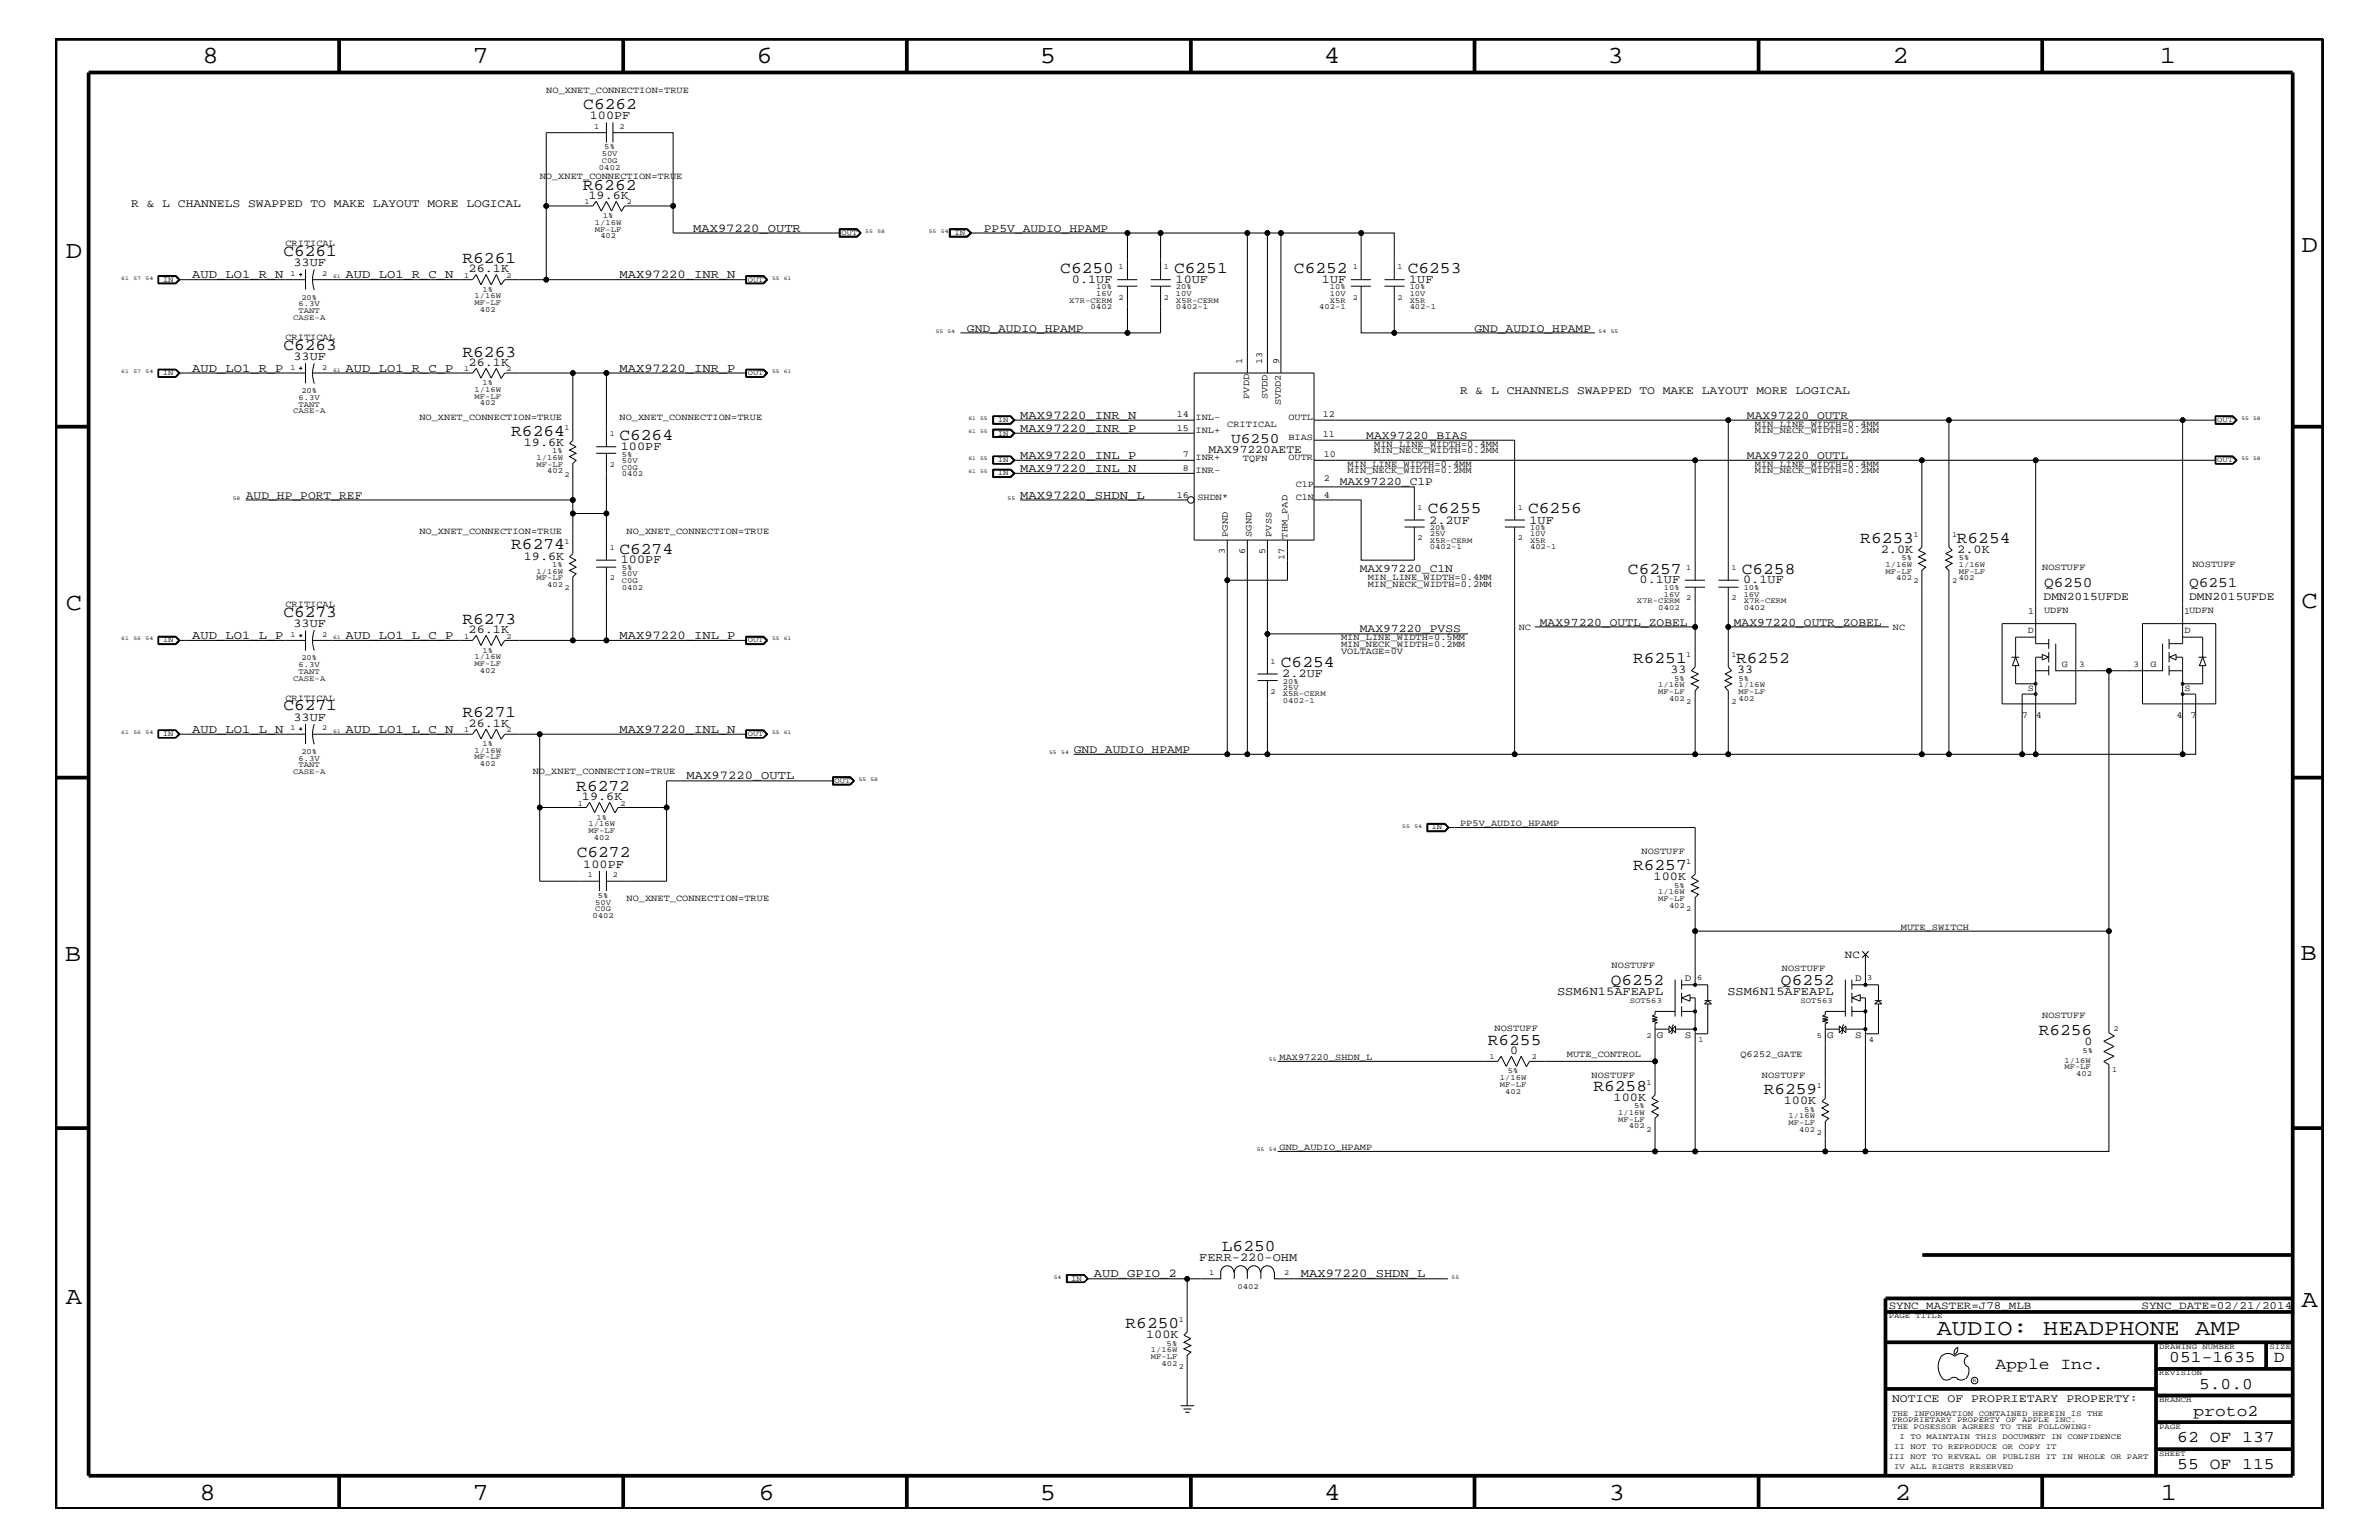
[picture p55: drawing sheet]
<svg xmlns="http://www.w3.org/2000/svg" width="432mm" height="279mm" viewBox="0 0 432 279" stroke-linecap="round" stroke-linejoin="round" font-family="sans-serif">
<defs><g id="words">
<g font-size="4.5">
<text x="36.7" y="11.5">8</text>
<text x="85.8" y="11.5">7</text>
<text x="137.3" y="11.5">6</text>
<text x="188.7" y="11.5">5</text>
<text x="240.3" y="11.5">4</text>
<text x="291.8" y="11.5">3</text>
<text x="343.5" y="11.5">2</text>
<text x="392" y="11.5">1</text>
<text x="11.9" y="46.8">D</text>
<text x="417.7" y="45.7">D</text>
<text x="11.9" y="110.6">C</text>
<text x="417.7" y="110.3">C</text>
<text x="11.8" y="174.3">B</text>
<text x="417.6" y="174.2">B</text>
<text x="11.9" y="236.7">A</text>
<text x="417.7" y="237.1">A</text>
<text x="36.2" y="272.1">8</text>
<text x="85.8" y="272.1">7</text>
<text x="137.7" y="272.1">6</text>
<text x="188.7" y="272.1">5</text>
<text x="240.4" y="272.1">4</text>
<text x="292" y="272.1">3</text>
<text x="343.9" y="272.1">2</text>
<text x="392.2" y="272.1">1</text>
</g>
<text font-size="4.1" x="351.5" y="242.3">AUDIO: HEADPHONE AMP</text>
<g font-size="3">
<text x="105.9" y="19.8">C6262</text>
<text x="105.8" y="34.4">R6262</text>
<text x="51.4" y="46.5">C6261</text>
<text x="83.9" y="47.7">R6261</text>
<text x="192.4" y="49.6">C6250</text>
<text x="213.1" y="49.6">C6251</text>
<text x="234.9" y="49.6">C6252</text>
<text x="255.5" y="49.6">C6253</text>
<text x="51.4" y="63.4">C6263</text>
<text x="83.9" y="64.7">R6263</text>
<text x="92.8" y="79.1">R6264</text>
<text x="112.4" y="79.9">C6264</text>
<text x="259.2" y="93.2">C6255</text>
<text x="277.4" y="93.2">C6256</text>
<text x="92.8" y="99.7">R6274</text>
<text x="112.4" y="100.4">C6274</text>
<text x="337.7" y="98.5">R6253</text>
<text x="355.2" y="98.5">R6254</text>
<text x="295.5" y="104.1">C6257</text>
<text x="316.1" y="104.1">C6258</text>
<text x="51.4" y="112">C6273</text>
<text x="83.9" y="113.1">R6273</text>
<text x="232.5" y="121">C6254</text>
<text x="296.4" y="120.3">R6251</text>
<text x="315.1" y="120.3">R6252</text>
<text x="51.4" y="128.9">C6271</text>
<text x="83.9" y="130.2">R6271</text>
<text x="104.6" y="143.5">R6272</text>
<text x="104.7" y="155.6">C6272</text>
<text x="296.4" y="157.9">R6257</text>
<text x="292.4" y="178.7">Q6252</text>
<text x="323.3" y="178.7">Q6252</text>
<text x="270" y="189.5">R6255</text>
<text x="370" y="187.7">R6256</text>
<text x="289.2" y="197.9">R6258</text>
<text x="320.1" y="198.5">R6259</text>
<text x="221.8" y="227">L6250</text>
<text x="204.3" y="240.9">R6250</text>
<text x="362.2" y="248.4">Apple Inc.</text>
<text x="393.7" y="247.1">051-1635</text>
<text x="399.2" y="252">5.0.0</text>
<text x="412.7" y="247.1">D</text>
<text x="398.1" y="256.8">proto2</text>
<text x="395.2" y="261.6">62 OF 137</text>
<text x="395.2" y="266.6">55 OF 115</text>
</g>
<g font-size="2.6">
<text x="223.4" y="80.3">U6250</text>
<text x="371" y="106.5">Q6250</text>
<text x="397.3" y="106.5">Q6251</text>
</g>
<g font-size="2.2">
<text x="107.1" y="21.6">100PF</text>
<text x="106.8" y="36.1">19.6K</text>
<text x="125.8" y="42">MAX97220_OUTR</text>
<text x="34.9" y="50.5">AUD_LO1_R_N</text>
<text x="53.3" y="48.3">33UF</text>
<text x="62.7" y="50.5">AUD_LO1_R_C_N</text>
<text x="85" y="49.4">26.1K</text>
<text x="112.4" y="50.5">MAX97220_INR_N</text>
<text x="194.6" y="51.3">0.1UF</text>
<text x="213.4" y="51.3">10UF</text>
<text x="239.9" y="51.3">1UF</text>
<text x="255.8" y="51.3">1UF</text>
<text x="53.3" y="65.3">33UF</text>
<text x="34.9" y="67.5">AUD_LO1_R_P</text>
<text x="62.7" y="67.5">AUD_LO1_R_C_P</text>
<text x="85" y="66.4">26.1K</text>
<text x="112.4" y="67.5">MAX97220_INR_P</text>
<text x="185.2" y="76">MAX97220_INR_N</text>
<text x="95.1" y="80.9">19.6K</text>
<text x="112.7" y="81.6">100PF</text>
<text x="185.2" y="83.3">MAX97220_INL_P</text>
<text x="185.2" y="78.3">MAX97220_INR_P</text>
<text x="185.2" y="85.6">MAX97220_INL_N</text>
<text x="185.2" y="90.5">MAX97220_SHDN_L</text>
<text x="259.4" y="95">2.2UF</text>
<text x="277.6" y="95">1UF</text>
<text x="95.1" y="101.5">19.6K</text>
<text x="341.4" y="100.4">2.0K</text>
<text x="355.3" y="100.4">2.0K</text>
<text x="112.7" y="102.2">100PF</text>
<text x="297.6" y="105.9">0.1UF</text>
<text x="316.4" y="105.9">0.1UF</text>
<text x="53.3" y="113.7">33UF</text>
<text x="34.9" y="115.9">AUD_LO1_L_P</text>
<text x="62.7" y="115.9">AUD_LO1_L_C_P</text>
<text x="85" y="114.8">26.1K</text>
<text x="112.4" y="115.9">MAX97220_INL_P</text>
<text x="232.7" y="122.9">2.2UF</text>
<text x="303.2" y="122.1">33</text>
<text x="315.3" y="122.1">33</text>
<text x="53.3" y="130.8">33UF</text>
<text x="85" y="131.9">26.1K</text>
<text x="34.9" y="133">AUD_LO1_L_N</text>
<text x="62.7" y="133">AUD_LO1_L_C_N</text>
<text x="112.4" y="133">MAX97220_INL_N</text>
<text x="124.6" y="141.4">MAX97220_OUTL</text>
<text x="105.6" y="145.1">19.6K</text>
<text x="105.9" y="157.4">100PF</text>
<text x="300.1" y="159.7">100K</text>
<text x="282.6" y="180.5">SSM6N15AFEAPL</text>
<text x="313.5" y="180.5">SSM6N15AFEAPL</text>
<text x="274.1" y="191.2">0</text>
<text x="378.3" y="189.7">0</text>
<text x="292.9" y="199.8">100K</text>
<text x="323.8" y="200.3">100K</text>
<text x="198.5" y="231.8">AUD_GPIO_2</text>
<text x="217.7" y="228.7">FERR-220-OHM</text>
<text x="236.1" y="231.8">MAX97220_SHDN_L</text>
<text x="208" y="242.8">100K</text>
</g>
<g font-size="2.1">
<text x="23.8" y="37.5">R &amp; L CHANNELS SWAPPED TO MAKE LAYOUT MORE LOGICAL</text>
<text x="178.6" y="42">PP5V_AUDIO_HPAMP</text>
<text x="175.5" y="60.2">GND_AUDIO_HPAMP</text>
<text x="267.6" y="60.2">GND_AUDIO_HPAMP</text>
<text x="265" y="71.5">R &amp; L CHANNELS SWAPPED TO MAKE LAYOUT MORE LOGICAL</text>
<text x="317.1" y="76">MAX97220_OUTR</text>
<text x="219.4" y="82.2">MAX97220AETE</text>
<text x="248" y="79.6">MAX97220_BIAS</text>
<text x="317.1" y="83.3">MAX97220_OUTL</text>
<text x="243.2" y="88.1">MAX97220_C1P</text>
<text x="44.6" y="90.5">AUD_HP_PORT_REF</text>
<text x="246.8" y="103.8">MAX97220_C1N</text>
<text x="279.5" y="113.6">MAX97220_OUTL_ZOBEL</text>
<text x="314.7" y="113.6">MAX97220_OUTR_ZOBEL</text>
<text x="370.9" y="108.9">DMN2015UFDE</text>
<text x="397.3" y="108.9">DMN2015UFDE</text>
<text x="246.8" y="114.8">MAX97220_PVSS</text>
<text x="194.9" y="136.6">GND_AUDIO_HPAMP</text>
<text x="343.4" y="254.4">NOTICE OF PROPRIETARY PROPERTY:</text>
</g>
<g font-size="2">
<text x="334.9" y="173.8">NC</text>
<text x="342.8" y="237.4">SYNC_MASTER=J78_MLB</text>
<text x="388.7" y="237.4">SYNC_DATE=02/21/2014</text>
</g>
<g font-size="1.8">
<text x="305.8" y="177.9">D</text>
<text x="336.7" y="177.9">D</text>
<text x="300.7" y="188.4">G</text>
<text x="305.8" y="188.4">S</text>
<text x="331.6" y="188.4">G</text>
<text x="336.7" y="188.4">S</text>
</g>
<g font-size="1.7">
<text x="99.1" y="16.8">NO_XNET_CONNECTION=TRUE</text>
<text x="98" y="32.5">NO_XNET_CONNECTION=TRUE</text>
<text x="51.8" y="44.6">CRITICAL</text>
<text x="51.8" y="61.7">CRITICAL</text>
<text x="225.5" y="66.1" transform="rotate(-90 225.5 66.1)">1</text>
<text x="229.1" y="66.1" transform="rotate(-90 229.1 66.1)">13</text>
<text x="232.2" y="66.1" transform="rotate(-90 232.2 66.1)">9</text>
<text x="76.1" y="76.2">NO_XNET_CONNECTION=TRUE</text>
<text x="112.4" y="76.2">NO_XNET_CONNECTION=TRUE</text>
<text x="213.6" y="75.7">14</text>
<text x="217" y="76.2">INL-</text>
<text x="222.8" y="77.4">CRITICAL</text>
<text x="226.7" y="72.3" transform="rotate(-90 226.7 72.3)">PVDD</text>
<text x="230" y="72.4" transform="rotate(-90 230 72.4)">SVDD</text>
<text x="232.5" y="73.5" transform="rotate(-90 232.5 73.5)">SVDD2</text>
<text x="233.8" y="76.2">OUTL</text>
<text x="240.1" y="75.7">12</text>
<text x="318.5" y="77.4">MIN_LINE_WIDTH=0.4MM</text>
<text x="213.6" y="78.2">15</text>
<text x="214.7" y="83">7</text>
<text x="217" y="78.6">INL+</text>
<text x="217" y="83.5">INR+</text>
<text x="225.6" y="83.7">TQFN</text>
<text x="233.8" y="79.9">BIAS</text>
<text x="233.8" y="83.5">OUTR</text>
<text x="240.1" y="79.4">11</text>
<text x="240.3" y="83">10</text>
<text x="249.4" y="81.1">MIN_LINE_WIDTH=0.4MM</text>
<text x="249.4" y="82.2">MIN_NECK_WIDTH=0.2MM</text>
<text x="318.5" y="78.6">MIN_NECK_WIDTH=0.2MM</text>
<text x="214.7" y="85.5">8</text>
<text x="217" y="85.9">INR-</text>
<text x="235.2" y="88.3">C1P</text>
<text x="240.3" y="87.2">2</text>
<text x="244.6" y="84.7">MIN_LINE_WIDTH=0.4MM</text>
<text x="244.6" y="85.9">MIN_NECK_WIDTH=0.2MM</text>
<text x="318.5" y="85.9">MIN_NECK_WIDTH=0.2MM</text>
<text x="318.5" y="84.7">MIN_LINE_WIDTH=0.4MM</text>
<text x="213.6" y="90.3">16</text>
<text x="217.3" y="90.7">SHDN*</text>
<text x="235.2" y="90.8">C1N</text>
<text x="240.3" y="90.3">4</text>
<text x="76.1" y="96.8">NO_XNET_CONNECTION=TRUE</text>
<text x="113.7" y="96.8">NO_XNET_CONNECTION=TRUE</text>
<text x="222.3" y="100.5" transform="rotate(-90 222.3 100.5)">3</text>
<text x="222.8" y="97.4" transform="rotate(-90 222.8 97.4)">PGND</text>
<text x="226" y="100.5" transform="rotate(-90 226 100.5)">6</text>
<text x="227.2" y="97.4" transform="rotate(-90 227.2 97.4)">SGND</text>
<text x="229.6" y="100.5" transform="rotate(-90 229.6 100.5)">5</text>
<text x="230.8" y="97.4" transform="rotate(-90 230.8 97.4)">PVSS</text>
<text x="233.2" y="101.6" transform="rotate(-90 233.2 101.6)">17</text>
<text x="233.7" y="97.7" transform="rotate(-90 233.7 97.7)">THM_PAD</text>
<text x="248.2" y="105.3">MIN_LINE_WIDTH=0.4MM</text>
<text x="248.2" y="106.5">MIN_NECK_WIDTH=0.2MM</text>
<text x="370.7" y="103.5">NOSTUFF</text>
<text x="397.9" y="102.9">NOSTUFF</text>
<text x="51.8" y="110.2">CRITICAL</text>
<text x="368.1" y="111.4">1</text>
<text x="371" y="111.2">UDFN</text>
<text x="396.4" y="111.4">1UDFN</text>
<text x="243.4" y="117.4">MIN_NECK_WIDTH=0.2MM</text>
<text x="243.4" y="116.2">MIN_LINE_WIDTH=0.5MM</text>
<text x="243.4" y="118.6">VOLTAGE=0V</text>
<text x="275.7" y="114.3">NC</text>
<text x="343.6" y="114.3">NC</text>
<text x="368" y="114.8">D</text>
<text x="396.5" y="114.8">D</text>
<text x="368" y="125.4">S</text>
<text x="374.2" y="121">G</text>
<text x="390.3" y="121">G</text>
<text x="396.5" y="125.4">S</text>
<text x="51.8" y="127.1">CRITICAL</text>
<text x="366.9" y="130.2">7</text>
<text x="369.5" y="130.2">4</text>
<text x="395.1" y="130.2">4</text>
<text x="397.6" y="130.2">7</text>
<text x="96.7" y="140.4">NO_XNET_CONNECTION=TRUE</text>
<text x="265" y="149.9">PP5V_AUDIO_HPAMP</text>
<text x="297.9" y="155">NOSTUFF</text>
<text x="113.7" y="163.5">NO_XNET_CONNECTION=TRUE</text>
<text x="345" y="168.7">MUTE_SWITCH</text>
<text x="292.5" y="175.6">NOSTUFF</text>
<text x="323.4" y="176.2">NOSTUFF</text>
<text x="370.7" y="184.7">NOSTUFF</text>
<text x="271.3" y="187.1">NOSTUFF</text>
<text x="284.4" y="191.7">MUTE_CONTROL</text>
<text x="315.9" y="191.7">Q6252_GATE</text>
<text x="232.2" y="192.3">MAX97220_SHDN_L</text>
<text x="288.9" y="195.6">NOSTUFF</text>
<text x="319.8" y="195.6">NOSTUFF</text>
<text x="232.2" y="208.7">GND_AUDIO_HPAMP</text>
</g>
<g font-size="1.6">
<text x="377.4" y="121">3</text>
<text x="387.3" y="121">3</text>
</g>
<g font-size="1.4">
<text x="107.9" y="23.5">1</text>
<text x="112.4" y="23.5">2</text>
<text x="109.2" y="28.3">50V</text>
<text x="109.2" y="29.5">C0G</text>
<text x="109.7" y="27.1">5%</text>
<text x="108.7" y="30.8">0402</text>
<text x="106.1" y="37">1</text>
<text x="108" y="40.8">1/16W</text>
<text x="109.4" y="39.6">1%</text>
<text x="113.8" y="37">2</text>
<text x="108" y="42">MF-LF</text>
<text x="109" y="43.2">402</text>
<text x="152.7" y="42.6">OUT</text>
<text x="173.2" y="42.6">IN</text>
<text x="29.5" y="51.1">IN</text>
<text x="52.7" y="50.2">1</text>
<text x="58.5" y="50.2">2</text>
<text x="84.2" y="50.4">1</text>
<text x="87.6" y="52.9">1%</text>
<text x="91.9" y="50.4">2</text>
<text x="135.7" y="51.1">OUT</text>
<text x="199" y="53.6">16V</text>
<text x="199" y="52.5">10%</text>
<text x="203" y="48.9">1</text>
<text x="211.2" y="48.9">1</text>
<text x="213.4" y="52.5">20%</text>
<text x="213.4" y="53.6">10V</text>
<text x="241.4" y="53.6">10V</text>
<text x="241.4" y="52.5">10%</text>
<text x="245.5" y="48.9">1</text>
<text x="253.7" y="48.9">1</text>
<text x="255.9" y="52.5">10%</text>
<text x="255.9" y="53.6">10V</text>
<text x="53.2" y="58">CASE-A</text>
<text x="54.2" y="55.6">6.3V</text>
<text x="54.2" y="56.8">TANT</text>
<text x="54.7" y="54.4">20%</text>
<text x="86.1" y="55.3">MF-LF</text>
<text x="86.1" y="54.1">1/16W</text>
<text x="87.1" y="56.6">402</text>
<text x="194.1" y="54.9">X7R-CERM</text>
<text x="198" y="56.1">0402</text>
<text x="203" y="54.4">2</text>
<text x="211.2" y="54.4">2</text>
<text x="213.4" y="56.1">0402-1</text>
<text x="213.4" y="54.9">X5R-CERM</text>
<text x="239.4" y="56.1">402-1</text>
<text x="241.4" y="54.9">X5R</text>
<text x="245.5" y="54.4">2</text>
<text x="253.7" y="54.4">2</text>
<text x="255.9" y="56.1">402-1</text>
<text x="255.9" y="54.9">X5R</text>
<text x="29.5" y="68.1">IN</text>
<text x="52.7" y="67.1">1</text>
<text x="54.7" y="71.3">20%</text>
<text x="58.5" y="67.1">2</text>
<text x="84.2" y="67.3">1</text>
<text x="86.1" y="71.1">1/16W</text>
<text x="87.6" y="69.9">1%</text>
<text x="91.9" y="67.3">2</text>
<text x="135.7" y="68.1">OUT</text>
<text x="53.2" y="75">CASE-A</text>
<text x="54.2" y="73.8">TANT</text>
<text x="54.2" y="72.6">6.3V</text>
<text x="86.1" y="72.3">MF-LF</text>
<text x="87.1" y="73.5">402</text>
<text x="181.1" y="76.6">IN</text>
<text x="402.4" y="76.6">OUT</text>
<text x="97.4" y="83.5">1/16W</text>
<text x="100.2" y="82.2">1%</text>
<text x="102.4" y="78">1</text>
<text x="110.7" y="79.2">1</text>
<text x="112.9" y="83.9">50V</text>
<text x="112.9" y="82.8">5%</text>
<text x="181.1" y="79">IN</text>
<text x="181.1" y="83.8">IN</text>
<text x="402.4" y="83.8">OUT</text>
<text x="97.4" y="84.7">MF-LF</text>
<text x="99.3" y="85.9">402</text>
<text x="102.4" y="86.5">2</text>
<text x="110.7" y="84.7">2</text>
<text x="112.9" y="86.4">0402</text>
<text x="112.9" y="85.2">C0G</text>
<text x="181.1" y="86.2">IN</text>
<text x="257.3" y="92.6">1</text>
<text x="275.5" y="92.6">1</text>
<text x="102.4" y="98.7">1</text>
<text x="110.7" y="99.9">1</text>
<text x="257.3" y="98">2</text>
<text x="259.5" y="99.7">0402-1</text>
<text x="259.5" y="97.3">25V</text>
<text x="259.5" y="98.5">X5R-CERM</text>
<text x="259.5" y="96.2">20%</text>
<text x="275.5" y="98">2</text>
<text x="277.7" y="98.5">X5R</text>
<text x="277.7" y="96.2">10%</text>
<text x="277.7" y="97.3">10V</text>
<text x="277.7" y="99.7">402-1</text>
<text x="345.1" y="101.6">5%</text>
<text x="347.3" y="97.4">1</text>
<text x="354.3" y="97.4">1</text>
<text x="355.5" y="101.6">5%</text>
<text x="97.4" y="104.1">1/16W</text>
<text x="97.4" y="105.3">MF-LF</text>
<text x="99.3" y="106.5">402</text>
<text x="100.2" y="102.9">1%</text>
<text x="102.4" y="107.1">2</text>
<text x="110.7" y="105.3">2</text>
<text x="112.9" y="104.6">50V</text>
<text x="112.9" y="105.8">C0G</text>
<text x="112.9" y="107">0402</text>
<text x="112.9" y="103.5">5%</text>
<text x="302" y="107.1">10%</text>
<text x="306.1" y="103.5">1</text>
<text x="314.3" y="103.5">1</text>
<text x="316.5" y="107.1">10%</text>
<text x="342.2" y="104.1">MF-LF</text>
<text x="342.2" y="102.9">1/16W</text>
<text x="344.2" y="105.3">402</text>
<text x="347.3" y="105.9">2</text>
<text x="354.3" y="105.9">2</text>
<text x="355.5" y="102.9">1/16W</text>
<text x="355.5" y="104.1">MF-LF</text>
<text x="355.5" y="105.3">402</text>
<text x="297.1" y="109.4">X7R-CERM</text>
<text x="301" y="110.6">0402</text>
<text x="302" y="108.2">16V</text>
<text x="306.1" y="108.9">2</text>
<text x="314.3" y="108.9">2</text>
<text x="316.5" y="108.2">16V</text>
<text x="316.5" y="110.6">0402</text>
<text x="316.5" y="109.4">X7R-CERM</text>
<text x="29.5" y="116.5">IN</text>
<text x="52.7" y="115.6">1</text>
<text x="54.7" y="119.8">20%</text>
<text x="58.5" y="115.6">2</text>
<text x="84.2" y="115.9">1</text>
<text x="86.1" y="119.6">1/16W</text>
<text x="87.6" y="118.4">1%</text>
<text x="91.9" y="115.9">2</text>
<text x="135.7" y="116.5">OUT</text>
<text x="306.1" y="119.2">1</text>
<text x="314.3" y="119.2">1</text>
<text x="53.2" y="123.5">CASE-A</text>
<text x="54.2" y="121">6.3V</text>
<text x="54.2" y="122.3">TANT</text>
<text x="86.1" y="120.8">MF-LF</text>
<text x="87.1" y="122">402</text>
<text x="230.6" y="125.9">2</text>
<text x="230.6" y="120.4">1</text>
<text x="232.8" y="125.2">25V</text>
<text x="232.8" y="124.1">20%</text>
<text x="301" y="125.9">MF-LF</text>
<text x="301" y="124.7">1/16W</text>
<text x="303.9" y="123.5">5%</text>
<text x="315.6" y="123.5">5%</text>
<text x="315.6" y="124.7">1/16W</text>
<text x="315.6" y="125.9">MF-LF</text>
<text x="232.8" y="127.6">0402-1</text>
<text x="232.8" y="126.4">X5R-CERM</text>
<text x="302.9" y="127.1">402</text>
<text x="306.1" y="127.7">2</text>
<text x="314.3" y="127.7">2</text>
<text x="315.6" y="127.1">402</text>
<text x="29.5" y="133.5">IN</text>
<text x="52.7" y="132.5">1</text>
<text x="54.7" y="136.8">20%</text>
<text x="58.5" y="132.5">2</text>
<text x="84.2" y="132.8">1</text>
<text x="86.1" y="136.6">1/16W</text>
<text x="86.1" y="137.8">MF-LF</text>
<text x="87.6" y="135.3">1%</text>
<text x="91.9" y="132.8">2</text>
<text x="135.7" y="133.5">OUT</text>
<text x="53.2" y="140.4">CASE-A</text>
<text x="54.2" y="138">6.3V</text>
<text x="54.2" y="139.2">TANT</text>
<text x="87.1" y="139">402</text>
<text x="151.5" y="142">OUT</text>
<text x="104.9" y="146.2">1</text>
<text x="106.8" y="149.9">1/16W</text>
<text x="108.2" y="148.7">1%</text>
<text x="112.6" y="146.2">2</text>
<text x="106.8" y="151.1">MF-LF</text>
<text x="107.8" y="152.3">402</text>
<text x="259.8" y="150.5">IN</text>
<text x="106.7" y="159.2">1</text>
<text x="111.3" y="159.2">2</text>
<text x="303.9" y="161.1">5%</text>
<text x="306.1" y="156.8">1</text>
<text x="107.5" y="166.5">0402</text>
<text x="108" y="164.1">50V</text>
<text x="108" y="165.3">C0G</text>
<text x="108.5" y="162.8">5%</text>
<text x="301" y="163.5">MF-LF</text>
<text x="301" y="162.2">1/16W</text>
<text x="302.9" y="164.7">402</text>
<text x="306.1" y="165.3">2</text>
<text x="308" y="177.7">6</text>
<text x="338.9" y="177.7">3</text>
<text x="295.8" y="181.9">SOT563</text>
<text x="326.8" y="181.9">SOT563</text>
<text x="298.9" y="188.3">2</text>
<text x="308.3" y="189.1">1</text>
<text x="329.8" y="188.3">5</text>
<text x="339.2" y="189.1">4</text>
<text x="378" y="191">5%</text>
<text x="383.6" y="187">2</text>
<text x="270.3" y="192.2">1</text>
<text x="272.2" y="197.2">MF-LF</text>
<text x="272.2" y="195.9">1/16W</text>
<text x="273.7" y="194.8">5%</text>
<text x="278" y="192.2">2</text>
<text x="298.9" y="196.8">1</text>
<text x="329.8" y="197.4">1</text>
<text x="374.7" y="194">MF-LF</text>
<text x="374.7" y="192.8">1/16W</text>
<text x="376.9" y="195.3">402</text>
<text x="383.4" y="194.4">1</text>
<text x="273.2" y="198.4">402</text>
<text x="293.7" y="203.5">MF-LF</text>
<text x="293.7" y="202.3">1/16W</text>
<text x="296.6" y="201">5%</text>
<text x="324.6" y="202.9">1/16W</text>
<text x="327.5" y="201.7">5%</text>
<text x="295.7" y="204.7">402</text>
<text x="298.9" y="205.3">2</text>
<text x="324.6" y="204.1">MF-LF</text>
<text x="326.6" y="205.3">402</text>
<text x="329.8" y="205.9">2</text>
<text x="194.4" y="232.4">IN</text>
<text x="219.5" y="231.3">1</text>
<text x="224.6" y="233.9">0402</text>
<text x="233.1" y="231.3">2</text>
<text x="214" y="239.9">1</text>
<text x="342.8" y="239.2">PAGE TITLE</text>
<text x="208.9" y="245.3">1/16W</text>
<text x="211.8" y="244.1">5%</text>
<text x="391.9" y="244.7">DRAWING NUMBER</text>
<text x="411.9" y="244.7">SIZE</text>
<text x="208.9" y="246.5">MF-LF</text>
<text x="210.8" y="247.8">402</text>
<text x="214" y="248.4">2</text>
<text x="391.9" y="249.5">REVISION</text>
<text x="343.4" y="256.8">THE INFORMATION CONTAINED HEREIN IS THE</text>
<text x="391.9" y="254.4">BRANCH</text>
<text x="343.4" y="258">PROPRIETARY PROPERTY OF APPLE INC.</text>
<text x="343.4" y="259.3">THE POSESSOR AGREES TO THE FOLLOWING:</text>
<text x="343.8" y="262.9">II NOT TO REPRODUCE OR COPY IT</text>
<text x="344.8" y="261.1">I TO MAINTAIN THIS DOCUMENT IN CONFIDENCE</text>
<text x="391.9" y="259.3">PAGE</text>
<text x="342.8" y="264.7">III NOT TO REVEAL OR PUBLISH IT IN WHOLE OR PART</text>
<text x="343.8" y="266.6">IV ALL RIGHTS RESERVED</text>
<text x="391.9" y="264.1">SHEET</text>
</g>
<g font-size="1">
<text x="157.1" y="42.3">55</text>
<text x="159.3" y="42.3">58</text>
<text x="168.6" y="42.3">55</text>
<text x="170.8" y="42.3">54</text>
<text x="22" y="50.7">61</text>
<text x="24.2" y="50.7">57</text>
<text x="26.4" y="50.7">54</text>
<text x="60.5" y="50.5">61</text>
<text x="140.1" y="50.7">55 61</text>
<text x="169.8" y="60.4">55 54</text>
<text x="290.2" y="60.4">54</text>
<text x="292.4" y="60.4">55</text>
<text x="22" y="67.7">61</text>
<text x="24.2" y="67.7">57</text>
<text x="26.4" y="67.7">54</text>
<text x="60.5" y="67.5">61</text>
<text x="140.1" y="67.7">55 61</text>
<text x="175.8" y="76.2">61 55</text>
<text x="406.8" y="76.2">55 58</text>
<text x="175.8" y="78.6">61 55</text>
<text x="175.8" y="83.5">61 55</text>
<text x="406.8" y="83.5">55 58</text>
<text x="175.8" y="85.9">61 55</text>
<text x="42.2" y="90.7">58</text>
<text x="182.9" y="90.7">55</text>
<text x="22" y="116.2">61</text>
<text x="24.2" y="116.2">56</text>
<text x="26.4" y="116.2">54</text>
<text x="60.5" y="115.9">61</text>
<text x="140.1" y="116.2">55 61</text>
<text x="22" y="133.2">61</text>
<text x="24.2" y="133.2">56</text>
<text x="26.4" y="133.2">54</text>
<text x="60.5" y="133">61</text>
<text x="140.1" y="133.2">55 61</text>
<text x="190.4" y="136.8">55</text>
<text x="192.6" y="136.8">54</text>
<text x="155.9" y="141.7">55 58</text>
<text x="254.5" y="150.1">55</text>
<text x="256.7" y="150.1">54</text>
<text x="230.3" y="192.6">55</text>
<text x="228.1" y="208.9">55</text>
<text x="230.3" y="208.9">54</text>
<text x="191.3" y="232">54</text>
<text x="263.5" y="232">55</text>
<text x="358.1" y="250.7">R</text>
</g>
</g></defs>
<g fill="none" stroke="#000" stroke-width=".18">
<path d="M99.1 37.4h8.5l.6-.9 .9 1.8 1-1.8 .9 1.8 .8-1.8 1 1.8M110.1 24.1h-11v26.6h36.4M110.1 22.2v3.7M111.3 24.1h10.9v18.2h30.3M111.3 22.2v3.7M122.2 37.4h-8.8l-.6 1M28.7 50h3.2l.8 .7-.8 .8h-3.2zM28.7 51.4h3.2M28.7 50.1h3.2M28.8 50.1v1.3M28.8 50.2h3l.6 .5M31.9 50.1l.6 .6-.6 .7"/>
<path d="M31.9 50.1l.7 .6-.7 .7M32.4 50.7l-.6 .6h-3M32.4 50.7h23.1M54.3 49.8h.6M54.6 49.6v.6M55.5 48.9v3.6M56.7 50.7h29.1l.6-.9 .9 1.9 .9-1.9 1 1.9 .9-1.9 .8 1.9 .7-1h7.5M57 48.9a5.5 5.5 0 0 0 0 3.7M135.4 50h3.2l.8 .7-.8 .8h-3.2zM135.4 51.4h3.2M135.4 50.1h3.2M135.5 50.2h3l.6 .5-.6 .6h-3"/>
<path d="M135.5 50.1v1.3M138.6 50.1l.7 .6-.7 .7M138.6 50.1l.6 .6-.6 .7M152.3 41.5h3.3l.7 .8-.7 .7h-3.3zM152.4 42.9h3.1M152.4 41.5v1.5h3.1l.8-.7M152.4 41.6h3.1l.7 .7-.7 .6M152.5 42.9v-1.2h3l.6 .6-.6 .6M155.5 41.5l.8 .8M172.3 41.5h3.3l.8 .8-.8 .7h-3.3zM172.4 41.5v1.5h3.2l.7-.7-.7-.8M172.5 41.6h3l.7 .7-.7 .6h-3z"/>
<path d="M172.5 41.7h3l.6 .6M176.1 42.3h28.5v8.4M176.1 42.3l-.6 .6M202.8 51.9h3.6M202.8 50.7h3.6M204.6 51.9v8.5h-30.3M204.6 42.3h6.1M208.9 51.9h3.6M208.9 50.7h3.6M210.7 42.3h15.7v25.4M210.7 42.3v8.4M210.7 51.9v8.5h-6.1"/>
<path d="M226.4 42.3h3.6v25.4M230 42.3h2.5v25.4M232.5 42.3h14.6M245.2 51.9h3.6M245.2 50.7h3.6M247.1 51.9v8.5h42.4M247.1 50.7v-8.4h6v8.4M251.3 51.9h3.6M251.3 50.7h3.6M253.1 51.9v8.5M28.8 67.1h3.1l.6 .6-.6 .7h-3.1zM31.8 67.1l.6 .6"/>
<path d="M31.9 67h-3.2v1.4h3.2M31.9 67l.8 .7-.8 .7M31.9 67l.7 .7-.7 .7M32.4 67.7l-.6 .7M32.4 67.7h23.1M54.3 66.8h.6M54.6 66.5v.6M55.5 65.9v3.6M56.7 67.7h29.1l.6-.9 .9 1.8 .9-1.8 1 1.8 .9-1.8 .8 1.8M57 65.9a5.3 5.3 0 0 0 0 3.7M104 67.7h-12.4l-.7 1M110.1 67.7v13.4"/>
<path d="M135.5 67.7h-31.5v12.2l-.6 .6 1.2 .6-1.2 .5 1.2 .6-1.2 .6 1.2 .7-.6 .6v16.3l-.6 .6 1.2 .6-1.2 .6 1.2 .7-1.2 .6 1.2 .6-.6 .6v11.5h-12.4l-.7 1M135.5 67.1h3.1l.6 .6-.6 .7h-3.1zM138.5 67.1l.6 .6-.6 .7M138.6 67h-3.2v1.4h3.2M138.6 67l.8 .7-.8 .7M138.6 67l.7 .7-.7 .7M180.2 75.5h3.3l.7 .7-.7 .8h-3.3zM180.2 77.8h3.3l.7 .8-.7 .8h-3.3zM180.3 75.5v1.4h3.2l.7-.7-.7-.7M180.3 79.4v-1.5h3.2l.7 .7-.7 .8M180.3 78h3.1l.7 .6-.7 .7h-3.1zM183.4 75.6h-3.1v1.2h3.1"/>
<path d="M183.4 75.6l.7 .6-.7 .6M183.4 75.6l.6 .6M183.4 78l.6 .6M184 78.6h32.7M184 76.2h32.7M184 76.2l-.6 .6M184 78.6l-.6 .6h-3.1M216.7 67.7h21.8v30.3h-21.8zM238.5 76.2h75.2v29.1M238.5 79.9h36.4v14.4M313.7 76.2h40M396.2 76.2h-42.5v23.1l.6 .6-1.2 .5 1.2 .6-1.2 .6 1.2 .6-1.2 .7 .6 .6v33.3h13.3v-10.9h2.5"/>
<path d="M402.1 75.5h3.2l.8 .7-.8 .8h-3.2zM402.2 76.2h-6v40.6h-2.5M402.2 75.6h3.1l.6 .6-.6 .6h-3.1zM405.2 75.6l.6 .6-.6 .6M405.3 75.5l.7 .7-.7 .7h-3.2M44.6 90.7h59.4M104 93.2h6.1M108.2 82.2h3.6M108.2 81.1h3.6M110.1 82.2v19.4M180.2 85.1h3.3l.7 .8-.7 .7h-3.3zM180.3 82.7v1.5"/>
<path d="M180.3 85.2h3.2l.7 .7-.7 .7h-3.2zM180.3 85.2v1.4M180.3 85.3h3.1l.6 .6M183.4 82.8h-3.1v1.3h3.1M183.4 82.8l.7 .7-.7 .6M183.4 82.8l.6 .7M183.4 85.2l.7 .7-.7 .7M183.5 82.7h-3.3v1.5h3.3M183.5 82.7l.7 .8-.7 .7M184 83.5h32.7M184 85.9h32.7M184 83.5l-.6 .6"/>
<path d="M184 85.9l-.6 .6h-3.1M185.2 90.7h30.3M222.8 98v7.3h10.9v-7.3M226.4 98v38.8h3.6v-13.3M230 98v17h36.4M238.5 88.3h18.2v6M238.5 83.5h69.2v21.8M238.5 90.7h8.6v10.9h9.6v-6M254.9 95.6h3.7M254.9 94.3h3.7M273.1 95.6h3.7M273.1 94.3h3.7"/>
<path d="M274.9 95.6v41.2h32.8v-11.5l.6-.6-1.3-.6 1.3-.6-1.3-.6 1.3-.6-1.3-.6 .7-.7v-7.3h-29.1M307.7 83.5h41.1M369.5 83.5h-20.7v15.8l-.6 .6 1.3 .5-1.3 .6 1.3 .6-1.3 .6 1.3 .7-.7 .6v33.3h-35.1v-11.5l-.6-.6 1.2-.6-1.2-.6 1.2-.6-1.2-.6 1.2-.6-.6-.7v-7.3M402.2 83.5h-32.7v33.3h2.4M402.2 82.8h3.1l.6 .7-.6 .6h-3.1zM405.2 82.8l.6 .7-.6 .6M405.3 82.7h-3.2v1.5h3.2M405.3 82.7l.8 .8-.8 .7M405.3 82.7l.7 .8-.7 .7M28.7 115.4h3.2l.8 .8-.8 .8h-3.2zM28.7 116.9h3.2M28.7 115.5h3.2"/>
<path d="M28.8 115.5v1.4M28.8 115.6h3l.6 .6M31.9 115.5l.6 .7-.6 .7M31.9 115.5l.7 .7-.7 .7M32.4 116.2l-.6 .6h-3M32.4 116.2h23.1M54.3 115.3h.6M54.6 115v.6M55.5 114.4v3.7M56.7 116.2h29.1l.6-.9 .9 1.8 .9-1.8 1 1.8 .9-1.8 .8 1.8M57 114.3a5.5 5.5 0 0 0 0 3.7M104 116.2h6.1"/>
<path d="M108.2 102.9h3.6M108.2 101.6h3.6M110.1 102.9v13.3h25.4M135.4 115.4h3.2l.8 .8-.8 .8h-3.2zM135.4 116.9h3.2M135.4 115.5h3.2M135.5 115.6h3l.6 .6-.6 .6h-3M135.5 115.5v1.4M138.6 115.5l.7 .7-.7 .7M138.6 115.5l.6 .7-.6 .7M222.8 105.3v31.5h-27.9M230 115v7.3"/>
<path d="M305.8 106.5h3.7M305.8 105.3h3.7M307.7 106.5v7.2M311.9 106.5h3.7M311.9 105.3h3.7M313.7 106.5v7.2h29.1M363.4 113.1h13.4v14.6h-13.4zM365.1 119.2h1.4M365.8 119.2l.6 1.6h-1.1zM369.5 115.6h-3.7v3.6M370.7 119.2h-1.2v17.6h-2.5M371.8 119.2l-1.1 .5v-1l1.2 .5"/>
<path d="M371.9 115.9v1.8M371.9 118.3v1.9M373.1 116.8v4.9h19.4v-4.9M388.9 113.1h13.3v14.6h-13.3zM393.7 115.9v1.8M393.7 118.3v1.9M393.7 119.2l1.3-.5v1l-1.1-.5M395 119.2h1.2v17.6h-26.7M396.2 115.6h3.6v3.6M399 119.2h1.5M399.8 119.2l.6 1.6h-1.2zM28.8 132.5h3.1l.6 .7-.6 .6h-3.1z"/>
<path d="M31.8 132.5l.6 .7M31.9 132.4h-3.2v1.5h3.2M31.9 132.4l.8 .8-.8 .7M31.9 132.4l.7 .8-.7 .7M32.4 133.2l-.6 .6M32.4 133.2h23.1M54.3 132.3h.6M54.6 131.9v.6M55.5 131.3v3.7M56.7 133.2h29.1l.6-.9 .9 1.8 .9-1.8 1 1.8 .9-1.8 .8 1.8M57 131.4a5.3 5.3 0 0 0 0 3.6M98 133.2v13.3h8.4l.6-.9 1 1.8 .8-1.8 .9 1.8 1-1.8 .9 1.8"/>
<path d="M135.5 132.5h3.1l.6 .7-.6 .6h-3.1zM135.5 133.2h-43.9l-.7 .9M138.5 132.5l.6 .7-.6 .6M138.6 132.4h-3.2v1.5h3.2M138.6 132.4l.8 .8-.8 .7M138.6 132.4l.7 .8-.7 .7M222.8 136.8h3.6M228.3 123.5h3.6M228.3 122.3h3.6M230 136.8h44.9M307.7 136.8h6M348.8 136.8h4.9"/>
<path d="M365.8 120.8v3.3h3.7M369.5 121.7h2.4M371.9 120.8v1.7M382.8 121.7v65.7l1 .6M393.7 121.7h2.5M393.7 120.8v1.7M396.2 125.9h2.3v10.9h-2.3M399.8 120.8v3.3h-3.6M98 146.5v13.4h10.8M108.8 158v3.7M110.1 158v3.7M121 146.5v13.4h-10.9"/>
<path d="M151.1 140.9h3.2l.8 .8-.8 .7h-3.2zM151.1 142.4h3.2M151.1 141h3.2M151.2 141v1.4M151.3 141.7h-30.3v4.8h-8.8l-.6 1M151.3 141.1h3l.6 .6-.6 .6h-3zM154.3 141l.7 .7-.7 .7M154.3 141l.6 .7M154.9 141.7l-.6 .7M259 149.4h3.3l.7 .7-.7 .8h-3.3zM259.2 149.5h3l.6 .6-.6 .6h-3zM262.2 149.5l.7 .6-.7 .7"/>
<path d="M262.2 149.5h-3.1v1.3h3.1M262.2 149.5l.8 .6M262.8 150.1h44.9v8.5l-.7 .6 1.3 .7-1.3 .6 1.3 .6-1.3 .6 1.3 .5-.6 .6v15.9M263 150.1l-.8 .7M304 177.7v6.7M305.2 178.7h4.8v2.9M305.2 177.7v1.8M307.7 168.9h75.1M334.9 177.7v6.7M336.1 178.7h4.9v2.9M336.1 177.7v1.8M338 172.6l1.2 1.2"/>
<path d="M338.6 173.2v5.5M339.2 172.6l-1.2 1.2M231.9 192.6h40l.6-1 .9 1.9 .9-1.9 1 1.9 .8-1.9 .9 1.9M300.4 186.7h2.5M302.9 186.1v1.3l1.2-1.3v1.3zM303.8 185.9l-.3 .2v1.3l-.2 .2M304 183.5h-3.6v.6l-.5 .2 .9 .3-.9 .3 .9 .1-.9 .3 .9 .2-.4 .2v6.9M304.1 186.7h3.6M305.2 180.1v1.9M305.2 182.6v1.8M305.2 183.5h2.5M305.2 181l1.5-.5v1.1z"/>
<path d="M306.7 181h1v27.9h-7.3v-6l.6-.6-1.2-.6 1.2-.7-1.2-.6 1.2-.6-1.2-.6 .6-.5v-6.1h-22.8l-.6 1M309.4 182.1l.6-.5 .6 .5zM309.4 181.6h1.2M310 182.1v5.5h-2.3M331.3 186.7h2.5M333.8 186.1v1.3l1.2-1.3v1.3zM334.7 185.9l-.3 .2v1.3l-.2 .2M334.9 183.5h-3.6v.6l-.5 .2 1 .3-1 .3 1 .1-1 .3 1 .2-.5 .2v13.5l-.6 .6 1.2 .6-1.2 .6 1.2 .7-1.2 .6 1.2 .6-.6 .6v5.4h-23.6M335 186.7h3.6M336.1 183.5h2.5M336.1 180.1v1.9M336.1 182.6v1.8"/>
<path d="M336.1 181l1.6-.5v1.1zM337.7 181h.9v27.9h44.2v-15.7l-1-.6 1.9-1-1.9-.8 1.9-.9-1.9-1 1.9-.9M340.3 182.1l.7-.5 .5 .5zM340.3 181.6h1.2M341 182.1v5.5h-2.4M231.9 208.9h68.5M331.3 208.9h7.3M193.6 232.6h3.2M193.6 231.3v1.4M193.6 231.3h3.2M193.7 231.3v1.3M196.8 231.3h-3.3v1.4h3.3"/>
<path d="M196.8 231.3l.7 .7-.7 .7M196.8 231.3l.6 .7M197.4 232l-.6 .6M197.4 232l-.6 .7M215.5 232v9.7l-.6 .6 1.3 .6-1.3 .6 1.3 .6-1.3 .6 1.3 .6-.7 .6v9.1M221.6 230.7v1.3h-24.2M221.6 230.8a1.19 1.19 0 0 1 1.2-1.2 1.19 1.19 0 0 1 1.1 1.2M224 230.8a1.19 1.19 0 0 1 1.2-1.2 1.19 1.19 0 0 1 1.2 1.2 1.19 1.19 0 0 1 1.2-1.2 1.19 1.19 0 0 1 1.2 1.2M224 230.7v1.3M226.4 230.7v1.3M228.9 230.8a1.19 1.19 0 0 1 1.1-1.2 1.19 1.19 0 0 1 1.2 1.2M228.9 230.7v1.3"/>
<path d="M231.3 230.7v1.3h31.5M214.3 255h2.4M214.8 255.6h1.4M215.1 256.2h.8M352.3 246.1a1.72 1.72 0 0 1 2.5 0 1.69 1.69 0 0 1 2.4 0M352.4 246a3.2 3.2 0 0 0 .4 4.3l.8 .1 .4-.2M354 250.2l.7-.3 .7 .3M355.2 250.2l.7 .2 .7-.2M355.3 244.4v.3a1.18 1.18 0 0 1-.6 1.1M355.4 244.4a.99 .99 0 0 0-.6 1.4M357.2 246a1.04 1.04 0 0 0-.7 1 1.04 1.04 0 0 0 .7 1M357.3 248l.1 .7a2.11 2.11 0 0 1-.6 1.5"/>
<circle cx="99.1" cy="37.4" r=".42"/>
<circle cx="122.2" cy="37.4" r=".42"/>
<circle cx="99.1" cy="50.7" r=".42"/>
<circle cx="204.6" cy="42.3" r=".42"/>
<circle cx="210.7" cy="42.3" r=".42"/>
<circle cx="226.4" cy="42.3" r=".42"/>
<circle cx="230" cy="42.3" r=".42"/>
<circle cx="232.5" cy="42.3" r=".42"/>
<circle cx="247.1" cy="42.3" r=".42"/>
<circle cx="104" cy="67.7" r=".42"/>
<circle cx="110.1" cy="67.7" r=".42"/>
<circle cx="204.6" cy="60.4" r=".42"/>
<circle cx="253.1" cy="60.4" r=".42"/>
<circle cx="313.7" cy="76.2" r=".42"/>
<circle cx="353.7" cy="76.2" r=".42"/>
<circle cx="396.2" cy="76.2" r=".42"/>
<circle cx="104" cy="93.2" r=".42"/>
<circle cx="104" cy="90.7" r=".42"/>
<circle cx="110.1" cy="93.2" r=".42"/>
<circle cx="216.2" cy="90.7" r=".59"/>
<circle cx="307.7" cy="83.5" r=".42"/>
<circle cx="348.8" cy="83.5" r=".42"/>
<circle cx="369.5" cy="83.5" r=".42"/>
<circle cx="104" cy="116.2" r=".42"/>
<circle cx="110.1" cy="116.2" r=".42"/>
<circle cx="222.8" cy="105.3" r=".42"/>
<circle cx="230" cy="115" r=".42"/>
<circle cx="307.7" cy="113.7" r=".42"/>
<circle cx="313.7" cy="113.7" r=".42"/>
<circle cx="98" cy="133.2" r=".42"/>
<circle cx="222.8" cy="136.8" r=".42"/>
<circle cx="226.4" cy="136.8" r=".42"/>
<circle cx="230" cy="136.8" r=".42"/>
<circle cx="274.9" cy="136.8" r=".42"/>
<circle cx="307.7" cy="136.8" r=".42"/>
<circle cx="313.7" cy="136.8" r=".42"/>
<circle cx="348.8" cy="136.8" r=".42"/>
<circle cx="353.7" cy="136.8" r=".42"/>
<circle cx="367" cy="136.8" r=".42"/>
<circle cx="369.5" cy="125.9" r=".25"/>
<circle cx="369.5" cy="124.1" r=".25"/>
<circle cx="369.5" cy="136.8" r=".42"/>
<circle cx="382.8" cy="121.7" r=".42"/>
<circle cx="396.2" cy="125.9" r=".25"/>
<circle cx="396.2" cy="124.1" r=".25"/>
<circle cx="396.2" cy="136.8" r=".42"/>
<circle cx="98" cy="146.5" r=".42"/>
<circle cx="121" cy="146.5" r=".42"/>
<circle cx="307.7" cy="168.9" r=".42"/>
<circle cx="307.7" cy="178.7" r=".25"/>
<circle cx="338.6" cy="178.7" r=".25"/>
<circle cx="382.8" cy="168.9" r=".42"/>
<circle cx="300.4" cy="192.6" r=".42"/>
<circle cx="307.7" cy="183.5" r=".25"/>
<circle cx="307.7" cy="186.7" r=".25"/>
<circle cx="338.6" cy="183.5" r=".25"/>
<circle cx="338.6" cy="186.7" r=".25"/>
<circle cx="300.4" cy="208.9" r=".42"/>
<circle cx="307.7" cy="208.9" r=".42"/>
<circle cx="331.3" cy="208.9" r=".42"/>
<circle cx="338.6" cy="208.9" r=".42"/>
<circle cx="215.5" cy="232" r=".42"/>
<circle cx="358.4" cy="250.5" r=".59"/>
</g>
<g fill="#000">
<circle cx="99.1" cy="37.4" r=".42"/>
<circle cx="122.2" cy="37.4" r=".42"/>
<circle cx="99.1" cy="50.7" r=".42"/>
<circle cx="204.6" cy="42.3" r=".42"/>
<circle cx="210.7" cy="42.3" r=".42"/>
<circle cx="226.4" cy="42.3" r=".42"/>
<circle cx="230" cy="42.3" r=".42"/>
<circle cx="232.5" cy="42.3" r=".42"/>
<circle cx="247.1" cy="42.3" r=".42"/>
<circle cx="104" cy="67.7" r=".42"/>
<circle cx="110.1" cy="67.7" r=".42"/>
<circle cx="204.6" cy="60.4" r=".42"/>
<circle cx="253.1" cy="60.4" r=".42"/>
<circle cx="313.7" cy="76.2" r=".42"/>
<circle cx="353.7" cy="76.2" r=".42"/>
<circle cx="396.2" cy="76.2" r=".42"/>
<circle cx="104" cy="93.2" r=".42"/>
<circle cx="104" cy="90.7" r=".42"/>
<circle cx="110.1" cy="93.2" r=".42"/>
<circle cx="307.7" cy="83.5" r=".42"/>
<circle cx="348.8" cy="83.5" r=".42"/>
<circle cx="369.5" cy="83.5" r=".42"/>
<circle cx="104" cy="116.2" r=".42"/>
<circle cx="110.1" cy="116.2" r=".42"/>
<circle cx="222.8" cy="105.3" r=".42"/>
<circle cx="230" cy="115" r=".42"/>
<circle cx="307.7" cy="113.7" r=".42"/>
<circle cx="313.7" cy="113.7" r=".42"/>
<circle cx="98" cy="133.2" r=".42"/>
<circle cx="222.8" cy="136.8" r=".42"/>
<circle cx="226.4" cy="136.8" r=".42"/>
<circle cx="230" cy="136.8" r=".42"/>
<circle cx="274.9" cy="136.8" r=".42"/>
<circle cx="307.7" cy="136.8" r=".42"/>
<circle cx="313.7" cy="136.8" r=".42"/>
<circle cx="348.8" cy="136.8" r=".42"/>
<circle cx="353.7" cy="136.8" r=".42"/>
<circle cx="367" cy="136.8" r=".42"/>
<circle cx="369.5" cy="136.8" r=".42"/>
<circle cx="382.8" cy="121.7" r=".42"/>
<circle cx="396.2" cy="136.8" r=".42"/>
<circle cx="98" cy="146.5" r=".42"/>
<circle cx="121" cy="146.5" r=".42"/>
<circle cx="307.7" cy="168.9" r=".42"/>
<circle cx="307.7" cy="178.7" r=".25"/>
<circle cx="338.6" cy="178.7" r=".25"/>
<circle cx="382.8" cy="168.9" r=".42"/>
<circle cx="300.4" cy="192.6" r=".42"/>
<circle cx="307.7" cy="183.5" r=".25"/>
<circle cx="307.7" cy="186.7" r=".25"/>
<circle cx="338.6" cy="183.5" r=".25"/>
<circle cx="338.6" cy="186.7" r=".25"/>
<circle cx="300.4" cy="208.9" r=".42"/>
<circle cx="307.7" cy="208.9" r=".42"/>
<circle cx="331.3" cy="208.9" r=".42"/>
<circle cx="338.6" cy="208.9" r=".42"/>
<circle cx="215.5" cy="232" r=".42"/>
</g>
<g fill="none" stroke="#000" stroke-width=".68" stroke-linecap="butt">
<path d="M10.1 7.1h411.5v266.7h-411.5zM16.1 13.2h400v254.5h-400zM61.6 7.1v6.1M113.1 7.1v6.1M164.6 7.1v6.1M216.2 7.1v6.1M267.6 7.1v6.1M319.2 7.1v6.1M370.7 7.1v6.1M10.1 77.4h6M416.1 77.4h5.5M10.1 141.1h6"/>
<path d="M416.1 141.1h5.5M10.1 204.7h6M416.1 204.7h5.5M342.2 238h73.9M348.9 227.7h67.2M416.1 235.6h-73.9v32.1M342.2 243.5h73.9M342.2 252h49.1M391.3 248.4h24.8M391.3 243.5v24.2M391.3 258h24.8M391.3 253.2h24.8"/>
<path d="M411.3 243.5v4.9M61.6 267.7v6.1M113.1 267.7v6.1M164.6 267.7v6.1M216.2 268v5.8M267.6 267.7v6.1M319.2 267.7v6.1M370.7 267.7v6.1M391.3 262.9h24.8"/>
</g>
<use href="#words"/>
</svg>
